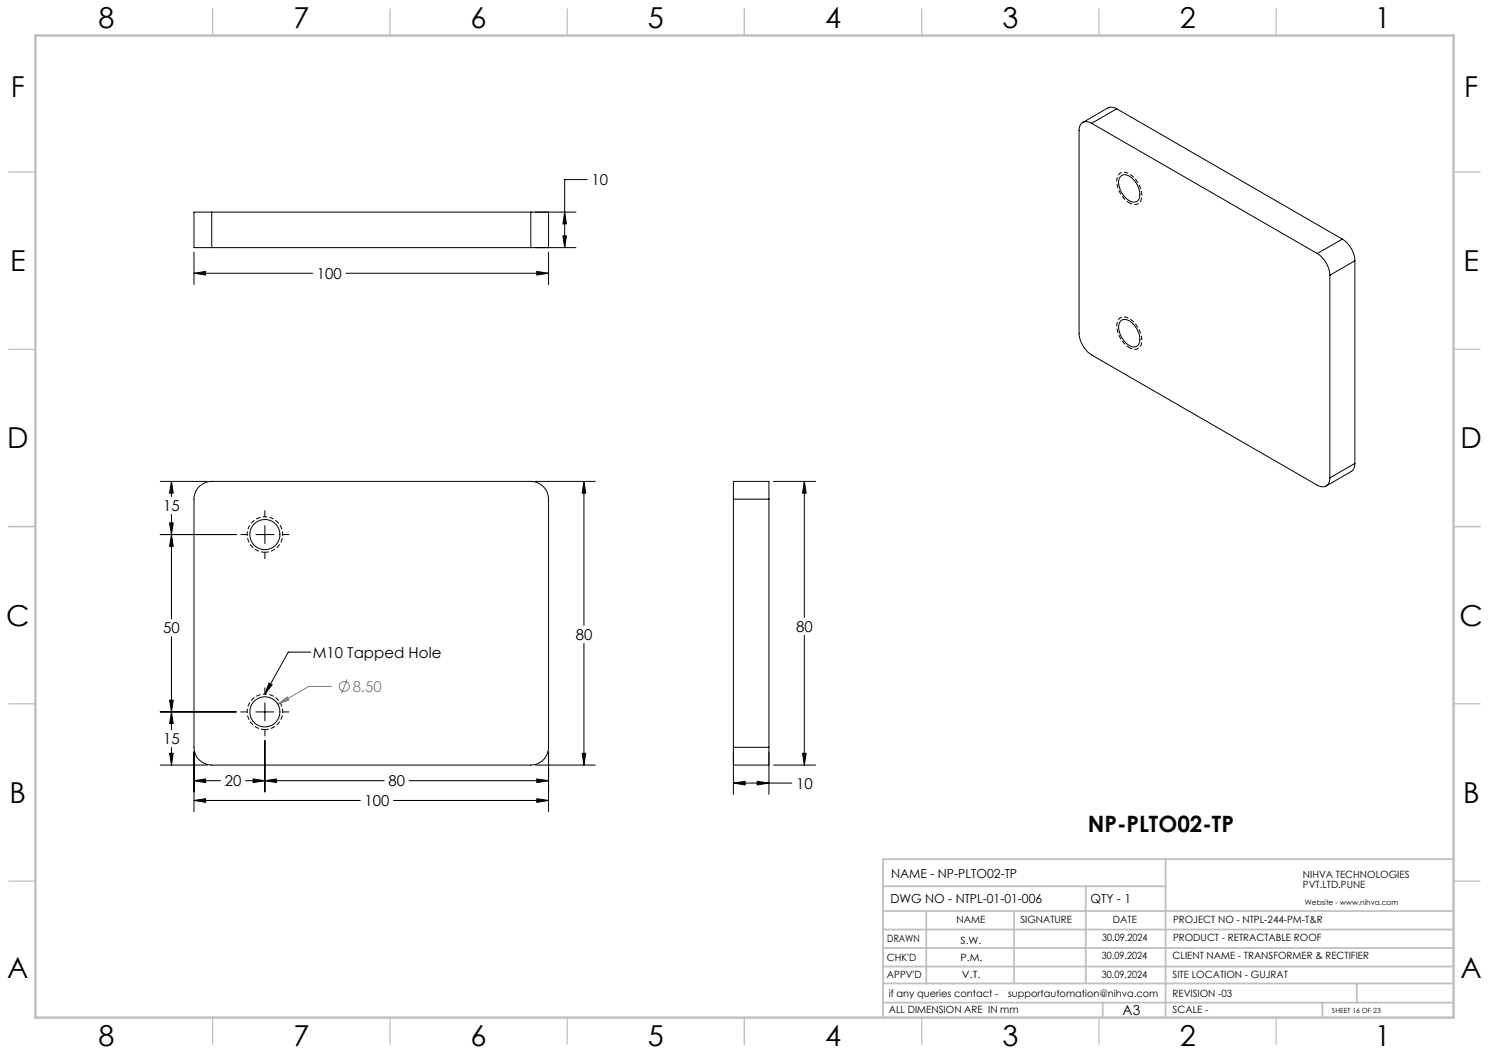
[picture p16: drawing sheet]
<svg xmlns="http://www.w3.org/2000/svg" width="420mm" height="297mm" viewBox="0 0 420 297" stroke-linecap="round" stroke-linejoin="round" font-family="sans-serif">
<defs><g id="words">
<g font-size="8.1">
<text x="27.8" y="8">8</text>
<text x="82.8" y="8">7</text>
<text x="132.8" y="8">6</text>
<text x="182.8" y="8">5</text>
<text x="232.8" y="8">4</text>
<text x="282.8" y="8">3</text>
<text x="332.8" y="8">2</text>
<text x="387.8" y="8">1</text>
<text x="3" y="27.2">F</text>
<text x="413" y="27.2">F</text>
<text x="2.8" y="76.5">E</text>
<text x="412.8" y="76.5">E</text>
<text x="2" y="126.5">D</text>
<text x="412" y="126.5">D</text>
<text x="1.7" y="176.5">C</text>
<text x="411.7" y="176.5">C</text>
<text x="2.7" y="226.5">B</text>
<text x="412.7" y="226.5">B</text>
<text x="2" y="275.7">A</text>
<text x="412" y="275.7">A</text>
<text x="27.8" y="295">8</text>
<text x="82.8" y="295">7</text>
<text x="132.8" y="295">6</text>
<text x="182.8" y="295">5</text>
<text x="232.8" y="295">4</text>
<text x="282.8" y="295">3</text>
<text x="332.8" y="295">2</text>
<text x="387.8" y="295">1</text>
</g>
<text font-size="6.3" x="306.8" y="234.7">NP-PLTO02-TP</text>
<g font-size="4.2">
<text x="166.8" y="52.3">10</text>
<text x="89.4" y="78.7">100</text>
<text x="46" y="144.2">15</text>
<text x="46" y="178.6">50</text>
<text x="224.5" y="178.3">80</text>
<text x="88.2" y="185.6">M10 Tapped Hole</text>
<text x="162.4" y="180.5">80</text>
<text x="46" y="209.9">15</text>
<text x="63.4" y="221.8">20</text>
<text x="109.6" y="221.8">80</text>
<text x="102.8" y="227.4">100</text>
<text x="224.5" y="222.5">10</text>
</g>
<text font-size="4.2" fill="#808080" x="99.5" y="195.2">8.50</text>
<text font-size="3.9" x="316.7" y="286.4">A3</text>
<g font-size="3.5">
<text x="251.4" y="247.7">NAME - NP-PLTO02-TP</text>
<text x="251.2" y="254.8">DWG NO - NTPL-01-01-006</text>
<text x="307.6" y="254.8">QTY - 1</text>
</g>
<g font-size="2.8">
<text x="367.5" y="247.7">NIHVA TECHNOLOGIES</text>
<text x="367.5" y="250.5">PVT.LTD.PUNE</text>
<text x="269.8" y="260.4">NAME</text>
<text x="287.8" y="260.4">SIGNATURE</text>
<text x="313.9" y="260.5">DATE</text>
<text x="330.9" y="260.5">PROJECT NO - NTPL-244-PM-T&amp;R</text>
<text x="250.3" y="265.7">DRAWN</text>
<text x="270.9" y="266.1">S.W.</text>
<text x="310.9" y="265.5">30.09.2024</text>
<text x="330.9" y="265.5">PRODUCT - RETRACTABLE ROOF</text>
<text x="250.2" y="271.1">CHK'D</text>
<text x="250.2" y="275.8">APPV'D</text>
<text x="270.9" y="271.1">P.M.</text>
<text x="271.3" y="275.8">V.T.</text>
<text x="310.8" y="270.6">30.09.2024</text>
<text x="310.8" y="275.8">30.09.2024</text>
<text x="330.7" y="275.8">SITE LOCATION - GUJRAT</text>
<text x="330.7" y="270.6">CLIENT NAME - TRANSFORMER &amp; RECTIFIER</text>
<text x="250.7" y="281.1">if any queries contact -</text>
<text x="284.3" y="281.1">supportautomation@nihva.com</text>
<text x="330.7" y="281.1">REVISION -03</text>
<text x="250.7" y="285.6">ALL DIMENSION ARE IN mm</text>
<text x="330.7" y="285.6">SCALE -</text>
</g>
<text font-size="2.1" x="368.1" y="255.1">Website - www.nihva.com</text>
<text font-size="2" x="375.7" y="285.6">SHEET 16 OF 23</text>
</g></defs>
<g fill="none" stroke="#808080" stroke-width=".28">
<path d="M78.4 198.6l2.6-2 .5 .8zM93.5 193.6h-6.4l-8.7 5M97.9 191.6l-1.6 4"/>
<circle cx="97.1" cy="193.6" r="1.41"/>
</g>
<g fill="none" stroke="#000" stroke-width=".28">
<path d="M151 59.8h11.5M159.3 59.8l.5 3.3h-1zM165.6 50.7h-6.3v19.1M54.7 77.1l3.3-.6v1.1zM54.7 71.1v9.2M54.7 77.1h33.5M97.6 77.1h57.1M151 69.8h11.5M151.4 76.5l3.3 .6-3.3 .5zM154.7 71.1v9.2M158.8 66.5h1l-.5 3.3zM45.2 135.8h13.3"/>
<path d="M48.4 135.8v4.2M48.4 135.8l.5 3.3h-1.1zM151 135.8h16.9M164.7 135.8l.5 3.3h-1zM164.7 135.8v40.6M218.2 135.8h11.8M226.9 135.8l.5 3.3h-1zM226.9 135.8v38.4M45.2 150.8h21.4M47.8 147.5h1.1l-.5 3.3zM48.4 145.1v29.5M48.4 150.8l.5 3.3h-1.1z"/>
<path d="M67.9 150.8h1.7M72.2 150.8h5.1M74.7 144v1.7M74.7 148.2v5.1M74.7 155.9v1.7M79.8 150.8h1.7M48.4 179.6v26.2M226.9 179.2v36.6M47.8 197.5h1.1l-.5 3.3zM74.7 194v1.7M74.7 198.3v5M75.9 192.6l.9 .5-2.1 2.7z"/>
<path d="M87.7 183.9h-6.4l-6.6 11.9M164.7 181.5v34.3M45.2 215.8h13.3M45.2 200.8h21.4M47.8 212.5h1.1l-.5 3.3zM48.4 210.9v4.9M48.4 200.8l.5 3.3h-1.1zM54.7 212.1v16.8M67.9 200.8h1.7M71.4 219.7l3.3 .5-3.3 .5zM72.2 200.8h5.1M74.7 205.9v1.7"/>
<path d="M74.7 208.8v14.6M79.8 200.8h1.7M151 215.8h16.9M151.4 219.7l3.3 .5-3.3 .5zM154.7 212.1v16.8M164.2 212.5h1l-.5 3.3zM206.9 212.1v11.9M216.9 212.1v11.9M218.2 215.8h11.8M226.4 212.5h1l-.5 3.3zM54.7 225.8l3.3-.5v1zM54.7 220.2l3.3-.5v1z"/>
<path d="M54.7 225.8h46.9M54.7 220.2h7.5M69.3 220.2h39.1M74.7 220.2l3.3-.5v1zM111 225.8h43.7M115.4 220.2h39.3M151.4 225.3l3.3 .5-3.3 .5zM206.9 220.9l3.3-.5v1zM206.9 220.9h16.4M213.6 220.4l3.3 .5-3.3 .5z"/>
</g>
<path d="M74.7 155.8a5 5 0 0 1-4.4-7.4 5 5 0 0 1 8.6-.3 5 5 0 0 1-3.9 7.7h-.3M74.7 205.8a5 5 0 0 1-4.4-7.4 5 5 0 0 1 8.6-.3 5 5 0 0 1-3.9 7.7h-.3" fill="none" stroke="#000" stroke-width=".28" stroke-dasharray="1.3 .6" stroke-dashoffset=".2" stroke-linecap="butt"/>
<path d="M318.5 57.2a7.1 7.1 0 0 1-3.2-7.5 2.22 2.22 0 0 1 3.6-.4 7 7 0 0 1 2.9 7.4 2.11 2.11 0 0 1-3.3 .5M318.5 98a7.1 7.1 0 0 1-3.2-7.5 2.22 2.22 0 0 1 3.6-.4 7 7 0 0 1 2.9 7.4 2.11 2.11 0 0 1-3.3 .5" fill="none" stroke="#000" stroke-width=".28" stroke-dasharray="1.3 .6" stroke-dashoffset=".4" stroke-linecap="butt"/>
<g fill="none" stroke="#c0c0c0" stroke-width=".35">
<path d="M60 2.5v7.5M110 2.5v7.5M160 2.5v7.5M210 2.5v7.5M260 2.5v7.5M310 2.5v7.5M360 2.5v7.5M2.5 48.5h7.5M410 48.5h7.5M2.5 98.5h7.5M410 98.5h7.5M2.5 148.5h7.5"/>
<path d="M410 148.5h7.5M2.5 198.5h7.5M410 198.5h7.5M2.5 248.5h7.5M410 248.5h7.5M60 287v7.5M110 287v7.5M160 287v7.5M210 287v7.5M260 287v7.5M310 287v7.5M360 287v7.5"/>
</g>
<g fill="none" stroke="#c0c0c0" stroke-width=".5">
<path d="M249.1 257h160.9M249.1 250h79.7M261.3 257v20.4M286 257v20.4M306.2 250v27.4M328.8 242.3v44.7M410 242.3h-160.9v44.7M249.1 272.6h160.9M249.1 267.4h160.9M249.1 262.2h160.9M249.1 277.4h160.9M382.7 277.4v5.4"/>
<path d="M249.1 282.8h160.9M311 282.8v4.2M373 282.8v4.2"/>
</g>
<path d="M10 10h400v277h-400z" fill="none" stroke="#c0c0c0" stroke-width=".7"/>
<path d="M164.7 135.8l.5 3.3h-1zM164.2 212.5h1l-.5 3.3zM54.7 225.8l3.3-.5v1zM151.4 225.3l3.3 .5-3.3 .5zM71.4 219.7l3.3 .5-3.3 .5zM54.7 220.2l3.3-.5v1zM74.7 220.2l3.3-.5v1zM151.4 219.7l3.3 .5-3.3 .5zM48.4 150.8l.5 3.3h-1.1zM47.8 197.5h1.1l-.5 3.3zM48.4 135.8l.5 3.3h-1.1zM47.8 147.5h1.1l-.5 3.3zM48.4 200.8l.5 3.3h-1.1zM47.8 212.5h1.1l-.5 3.3zM54.7 77.1l3.3-.6v1.1zM151.4 76.5l3.3 .6-3.3 .5zM158.8 66.5h1l-.5 3.3zM159.3 59.8l.5 3.3h-1zM226.9 135.8l.5 3.3h-1zM226.4 212.5h1l-.5 3.3zM213.6 220.4l3.3 .5-3.3 .5zM206.9 220.9l3.3-.5v1z" fill="#000"/>
<path d="M78.4 198.6l2.6-2 .5 .8z" fill="#808080"/>
<path d="M75.9 192.6l.9 .5-2.1 2.7z" fill="#000"/>
<g fill="none" stroke="#000" stroke-width=".28">
<path d="M307.9 34.8a2.15 2.15 0 0 0-2.5-.3 2.15 2.15 0 0 0-1 2.3v57.2a8 8 0 0 0 3.5 6.1l63.6 36.7a2.17 2.17 0 0 0 2.6 .3 2.17 2.17 0 0 0 1-2.3M307.9 34.8l63.6 36.7M315 30.7l-1.5-.5-1 .2-7.1 4.1M315 30.7l-7.1 4.1M315 30.7l63.6 36.7M59.7 59.8h-5v10h5M59.7 59.8v10M59.7 59.8h90M149.7 59.8h5v10h-5M149.7 59.8v10M316.2 49.7a2.88 2.88 0 0 1 3.9 1.4 4.9 4.9 0 0 1 .9 5.4 2.35 2.35 0 0 1-3.4-.6 5.5 5.5 0 0 1-1.7-6zM59.7 69.8h90"/>
<path d="M371.5 71.5a7.8 7.8 0 0 1 3.6 6.1M375.1 77.6v57.2M378.6 67.4a7.9 7.9 0 0 1 3.6 6.2M378.6 67.4l-7.1 4.1M382.2 73.6l-7.1 4M382.2 73.6v57.1M316.2 90.5a2.86 2.86 0 0 1 3.9 1.4 4.8 4.8 0 0 1 .9 5.4 2.11 2.11 0 0 1-3-.2 6 6 0 0 1-2.3-6zM55.9 137.5l1.7-1.3 2.1-.4h90a5 5 0 0 1 5 5v70a5 5 0 0 1-5 5h-90a5 5 0 0 1-5-5v-70l.2-1.4zM382.2 130.7l-.2 1.1-.7 1.1-7.2 4.2M382.2 130.7l-7.1 4.1M206.9 140.8v-5h10v5M206.9 140.8h10"/>
<path d="M206.9 140.8v70M216.9 140.8v70M206.9 210.8v5h10v-5M206.9 210.8h10"/>
<circle cx="74.7" cy="150.8" r="4.2"/>
<circle cx="74.7" cy="200.8" r="4.3"/>
</g>
<use href="#words"/>
</svg>
